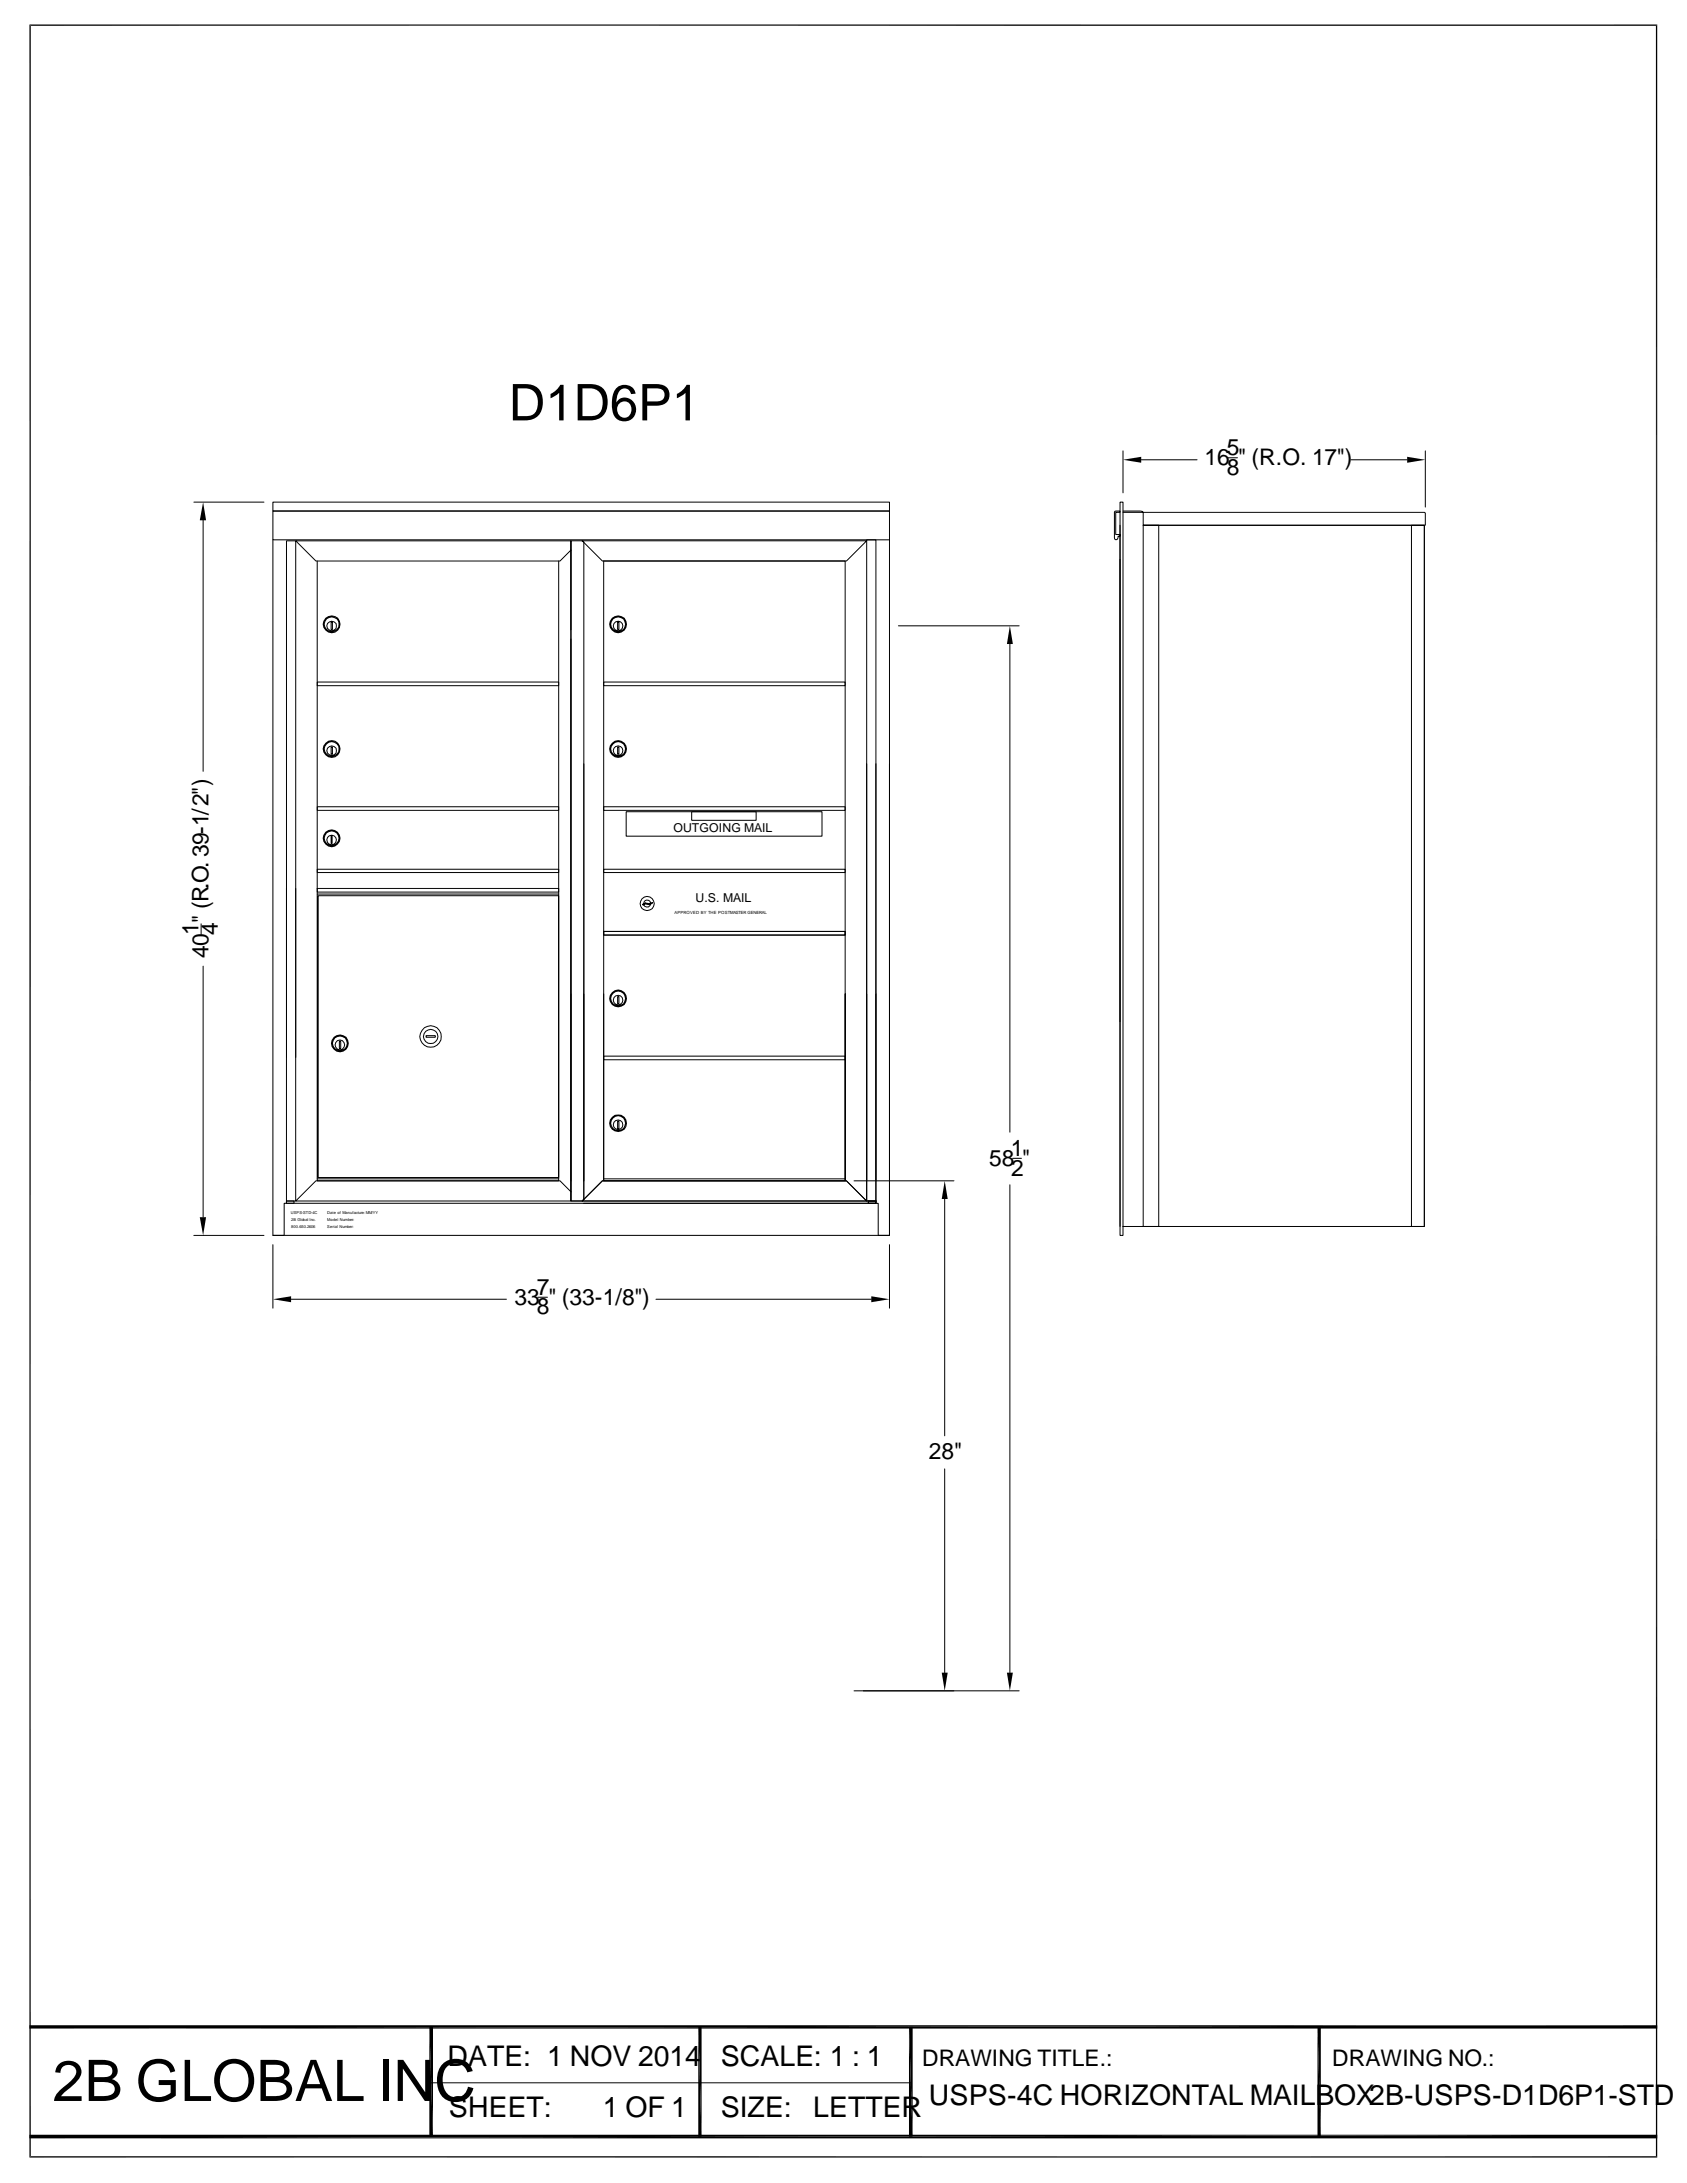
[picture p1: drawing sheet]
<svg xmlns="http://www.w3.org/2000/svg" width="216mm" height="279mm" viewBox="0 0 216 279" stroke-linecap="round" stroke-linejoin="round" font-family="sans-serif">
<defs><g id="words">
<text font-size="7.3" x="6.7" y="268.9">2B GLOBAL INC</text>
<text font-size="6.5" x="65.1" y="53.8">D1D6P1</text>
<g font-size="3.6">
<text x="57.3" y="264.4">DATE: 1 NOV 2014</text>
<text x="92.2" y="264.4">SCALE: 1 : 1</text>
<text x="118.9" y="269.4">USPS-4C HORIZONTAL MAILBOX2B-USPS-D1D6P1-STD</text>
<text x="57.4" y="271">SHEET:</text>
<text x="77.2" y="271">1 OF 1</text>
<text x="92.2" y="271">SIZE:</text>
<text x="104.1" y="270.9">LETTER</text>
</g>
<g font-size="2.9">
<text x="154.1" y="59.5">16 &quot; (R.O. 17&quot;)</text>
<text x="157" y="58.3">5</text>
<text x="157" y="60.8">8</text>
<text x="25.4" y="119.7" transform="rotate(-90 25.4 119.7)">1</text>
<text x="27.9" y="119.7" transform="rotate(-90 27.9 119.7)">4</text>
<text x="26.7" y="122.6" transform="rotate(-90 26.7 122.6)">40 &quot; (R.O. 39-1/2&quot;)</text>
<text x="126.6" y="149.2">58 &quot;</text>
<text x="129.4" y="147.9">1</text>
<text x="129.4" y="150.5">2</text>
<text x="65.8" y="167">33 &quot; (33-1/8&quot;)</text>
<text x="68.7" y="165.7">7</text>
<text x="68.7" y="168.2">8</text>
<text x="118.9" y="186.8">28&quot;</text>
<text x="118" y="264.4">DRAWING TITLE.:</text>
<text x="170.5" y="264.4">DRAWING NO.:</text>
</g>
<g font-size="1.6">
<text x="86.2" y="106.5">OUTGOING MAIL</text>
<text x="89" y="115.4">U.S. MAIL</text>
</g>
<g font-size=".5">
<text x="86.3" y="116.9">APPROVED BY THE POSTMASTER GENERAL</text>
<text x="37.2" y="155.4">USPS-STD-4C</text>
<text x="41.9" y="155.4">Date of Manufacture: MM/YY</text>
<text x="37.3" y="156.3">2B Global Inc.</text>
<text x="37.3" y="157.2">800.650.2606</text>
<text x="41.9" y="156.3">Model Number:</text>
<text x="41.9" y="157.2">Serial Number:</text>
</g>
</g></defs>
<g fill="none" stroke="#000" stroke-width=".13">
<path d="M143.7 57.7v5.4M146 58.8h7.2M157.1 58.6h1.3M172.9 58.8h7.2M182.4 57.7v7.2M24.8 64.3h9M26 66.6v32.1M34.9 65.4h78.9v3.7h-78.9zM34.9 64.3h78.9v1.1h-78.9zM34.9 69.1v89h78.9v-89M40.6 71.8v79.3h30.9v-79.3M42.4 79.6h.1v1h-.1z"/>
<path d="M73.1 70.4l-1.4 1.4h-31.3l-2.6-2.6h35.3v11.4M73.1 69.2v84.5h-35.3l2.6-2.6h31.3l1.4 1.4M74.5 69.2h-1.4v81.9M74.5 69.2h36.4l-2.6 2.6h-31.2zM74.5 69.2l.2 .1v81.8M79 79.6h.2v1h-.2zM142.7 65.5l.6-.1v.2h-.5v2.8h.5v.2h-.2l-.1 .4-.2 .1-.1-.1-.1-.2zM143.3 64.3h.4v93.8h-.4zM143.3 67.2v89.8M143.7 65.4l2.5 .1 .1 .1v1.6h36.1v-1.5l-.1-.1h-38.6M146.3 67.2h2v89.8h-2zM146.3 67.2h36v89.8h-38.6"/>
<path d="M180.6 67.2h1.7v89.8h-1.7zM40.6 87.3h30.9v.5h-30.9zM42.4 95.6h.1v.9h-.1zM73.1 81.8v71.9h1.4l.2-.2v-55.8M77.3 87.3h30.9v.5h-30.9zM79 95.6h.2v.9h-.2zM110.9 97.8v55.9h1.2M112.1 97.8v55.9M113.8 97.8v60.3h-1.4v-4.1h-.3M115 80.1h15.4M129.2 82.4v62.5M25.7 118.2v1.4"/>
<path d="M36.7 113.7v40M37.8 113.7v40h-1.1M40.6 113.7h30.9v.5h-30.9zM40.6 103.3h30.9v.4h-30.9zM40.6 111.3h30.9v.4h-30.9zM40.6 114.4h30.9M40.7 114.6h30.8v36.1h-30.8zM42.4 107h.1v.9h-.1zM77.3 111.3h30.9v.4h-30.9zM77.3 119.2h30.9v.5h-30.9zM77.3 103.3h30.9v.4h-30.9zM80.1 103.9h25.1v3.1h-25.1z"/>
<path d="M82.3 115.7l.3-.1 .5 .1 .4-.2v.1l-.4 .2-.5-.1-.3 .1zM83.3 115.6a.45 .45 0 0 0-.8-.3l-.1 .4M83.3 115.7l-.1 .2a.46 .46 0 0 1-.8-.1M88.5 103.9h8.3v1.1h-8.3zM26 123.7v32.1M36.7 135.3v-66.1h1.1v66.1M43.4 133.3h.2v.9h-.2zM54.5 132.6h1.2v.2h-1.2zM73.1 127.2v26.5h1.4l.2-.2v-26.3M77.3 135.2h30.9v.4h-30.9zM77.3 127.2v23.9h30.9M79 127.6h.2v.8h-.2z"/>
<path d="M108.2 127.2v23.9v-79.3h-30.9v79.3M110.9 127.2v26.5h1.2M112.1 127.2v26.5h-1v.3h1v-.3M24.8 158.1h9M34.9 159.3v8.1M36.7 153.7v.3h-.3v4.1h-1.5M36.7 153.7h.9v.3h-.9zM40.6 150.9h30.9M74.5 153.7l2.6-2.6h31.2l2.6 2.6zM77.3 150.9h30.9M79 143.5h.2v.9h-.2zM109.3 151.1h12.8"/>
<path d="M110.9 151.1v-82h1.2v82M111.1 153.7h1v.3h-1zM112.1 153.7v.3h-75.4M112.1 153.7v.3h-37.4M113.8 159.3v8.1M120.9 153.5v30.3M129.2 151.6v62.5M129.6 148.3h1.1M37.3 166.3h27.5M68.8 166h1.3M83.9 166.3h27.6M120.9 188v26.1"/>
<path d="M109.3 216.4h21.1M55.2 266.6h61.3"/>
<circle cx="42.5" cy="79.9" r=".94"/>
<circle cx="42.5" cy="79.9" r="1.07"/>
<circle cx="79.1" cy="79.9" r="1.06"/>
<circle cx="79.1" cy="79.9" r=".94"/>
<circle cx="42.5" cy="95.9" r="1.07"/>
<circle cx="42.5" cy="95.9" r=".94"/>
<circle cx="42.5" cy="80.1" r=".6"/>
<circle cx="42.5" cy="96.1" r=".6"/>
<circle cx="79.1" cy="80.1" r=".62"/>
<circle cx="79.1" cy="96.1" r=".62"/>
<circle cx="79.1" cy="95.9" r="1.07"/>
<circle cx="79.1" cy="95.9" r=".94"/>
<circle cx="42.4" cy="107.5" r=".62"/>
<circle cx="42.5" cy="107.3" r="1.07"/>
<circle cx="42.5" cy="107.3" r=".94"/>
<circle cx="82.8" cy="115.7" r=".91"/>
<circle cx="43.5" cy="133.7" r=".63"/>
<circle cx="43.5" cy="133.5" r=".94"/>
<circle cx="43.5" cy="133.5" r="1.07"/>
<circle cx="55.1" cy="132.7" r="1.36"/>
<circle cx="55.1" cy="132.7" r=".91"/>
<circle cx="79.1" cy="128" r=".62"/>
<circle cx="79.1" cy="127.8" r="1.08"/>
<circle cx="79.1" cy="127.8" r=".95"/>
<circle cx="79.1" cy="144" r=".62"/>
<circle cx="79.1" cy="143.8" r="1.08"/>
<circle cx="79.1" cy="143.8" r=".95"/>
</g>
<g fill="#000">
<path d="M143.7 58.8l2.3-.3v.7zM180.1 58.5l2.3 .3-2.3 .4zM26 64.3l.4 2.3h-.8zM129.2 80.1l.4 2.3h-.7zM25.6 155.8h.8l-.4 2.3zM120.9 151.1l.4 2.4h-.8zM34.9 166.3l2.4-.4v.8zM111.5 165.9l2.3 .4-2.3 .4zM120.5 214.1h.8l-.4 2.3zM128.9 214.1h.7l-.4 2.3zM54.9 259.4l.5 14.1h-.5zM54.9 259.4h.5v14.1z"/>
<path d="M116.3 259.4l.5 14.1h-.5zM116.3 259.4h.5v14.1zM3.8 273.7l208.3-.5v.5zM3.8 273.2h208.3l-208.3 .5z"/>
</g>
<path d="M3.8 3.2h208.3M3.9 3.1v273M212 3.1v273M3.8 276.1h208.3" fill="none" stroke="#000" stroke-width=".17"/>
<path d="M3.8 259.4h208.3M89.6 259.4v14.1M168.8 259.4v14.1" fill="none" stroke="#000" stroke-width=".42"/>
<use href="#words"/>
</svg>
